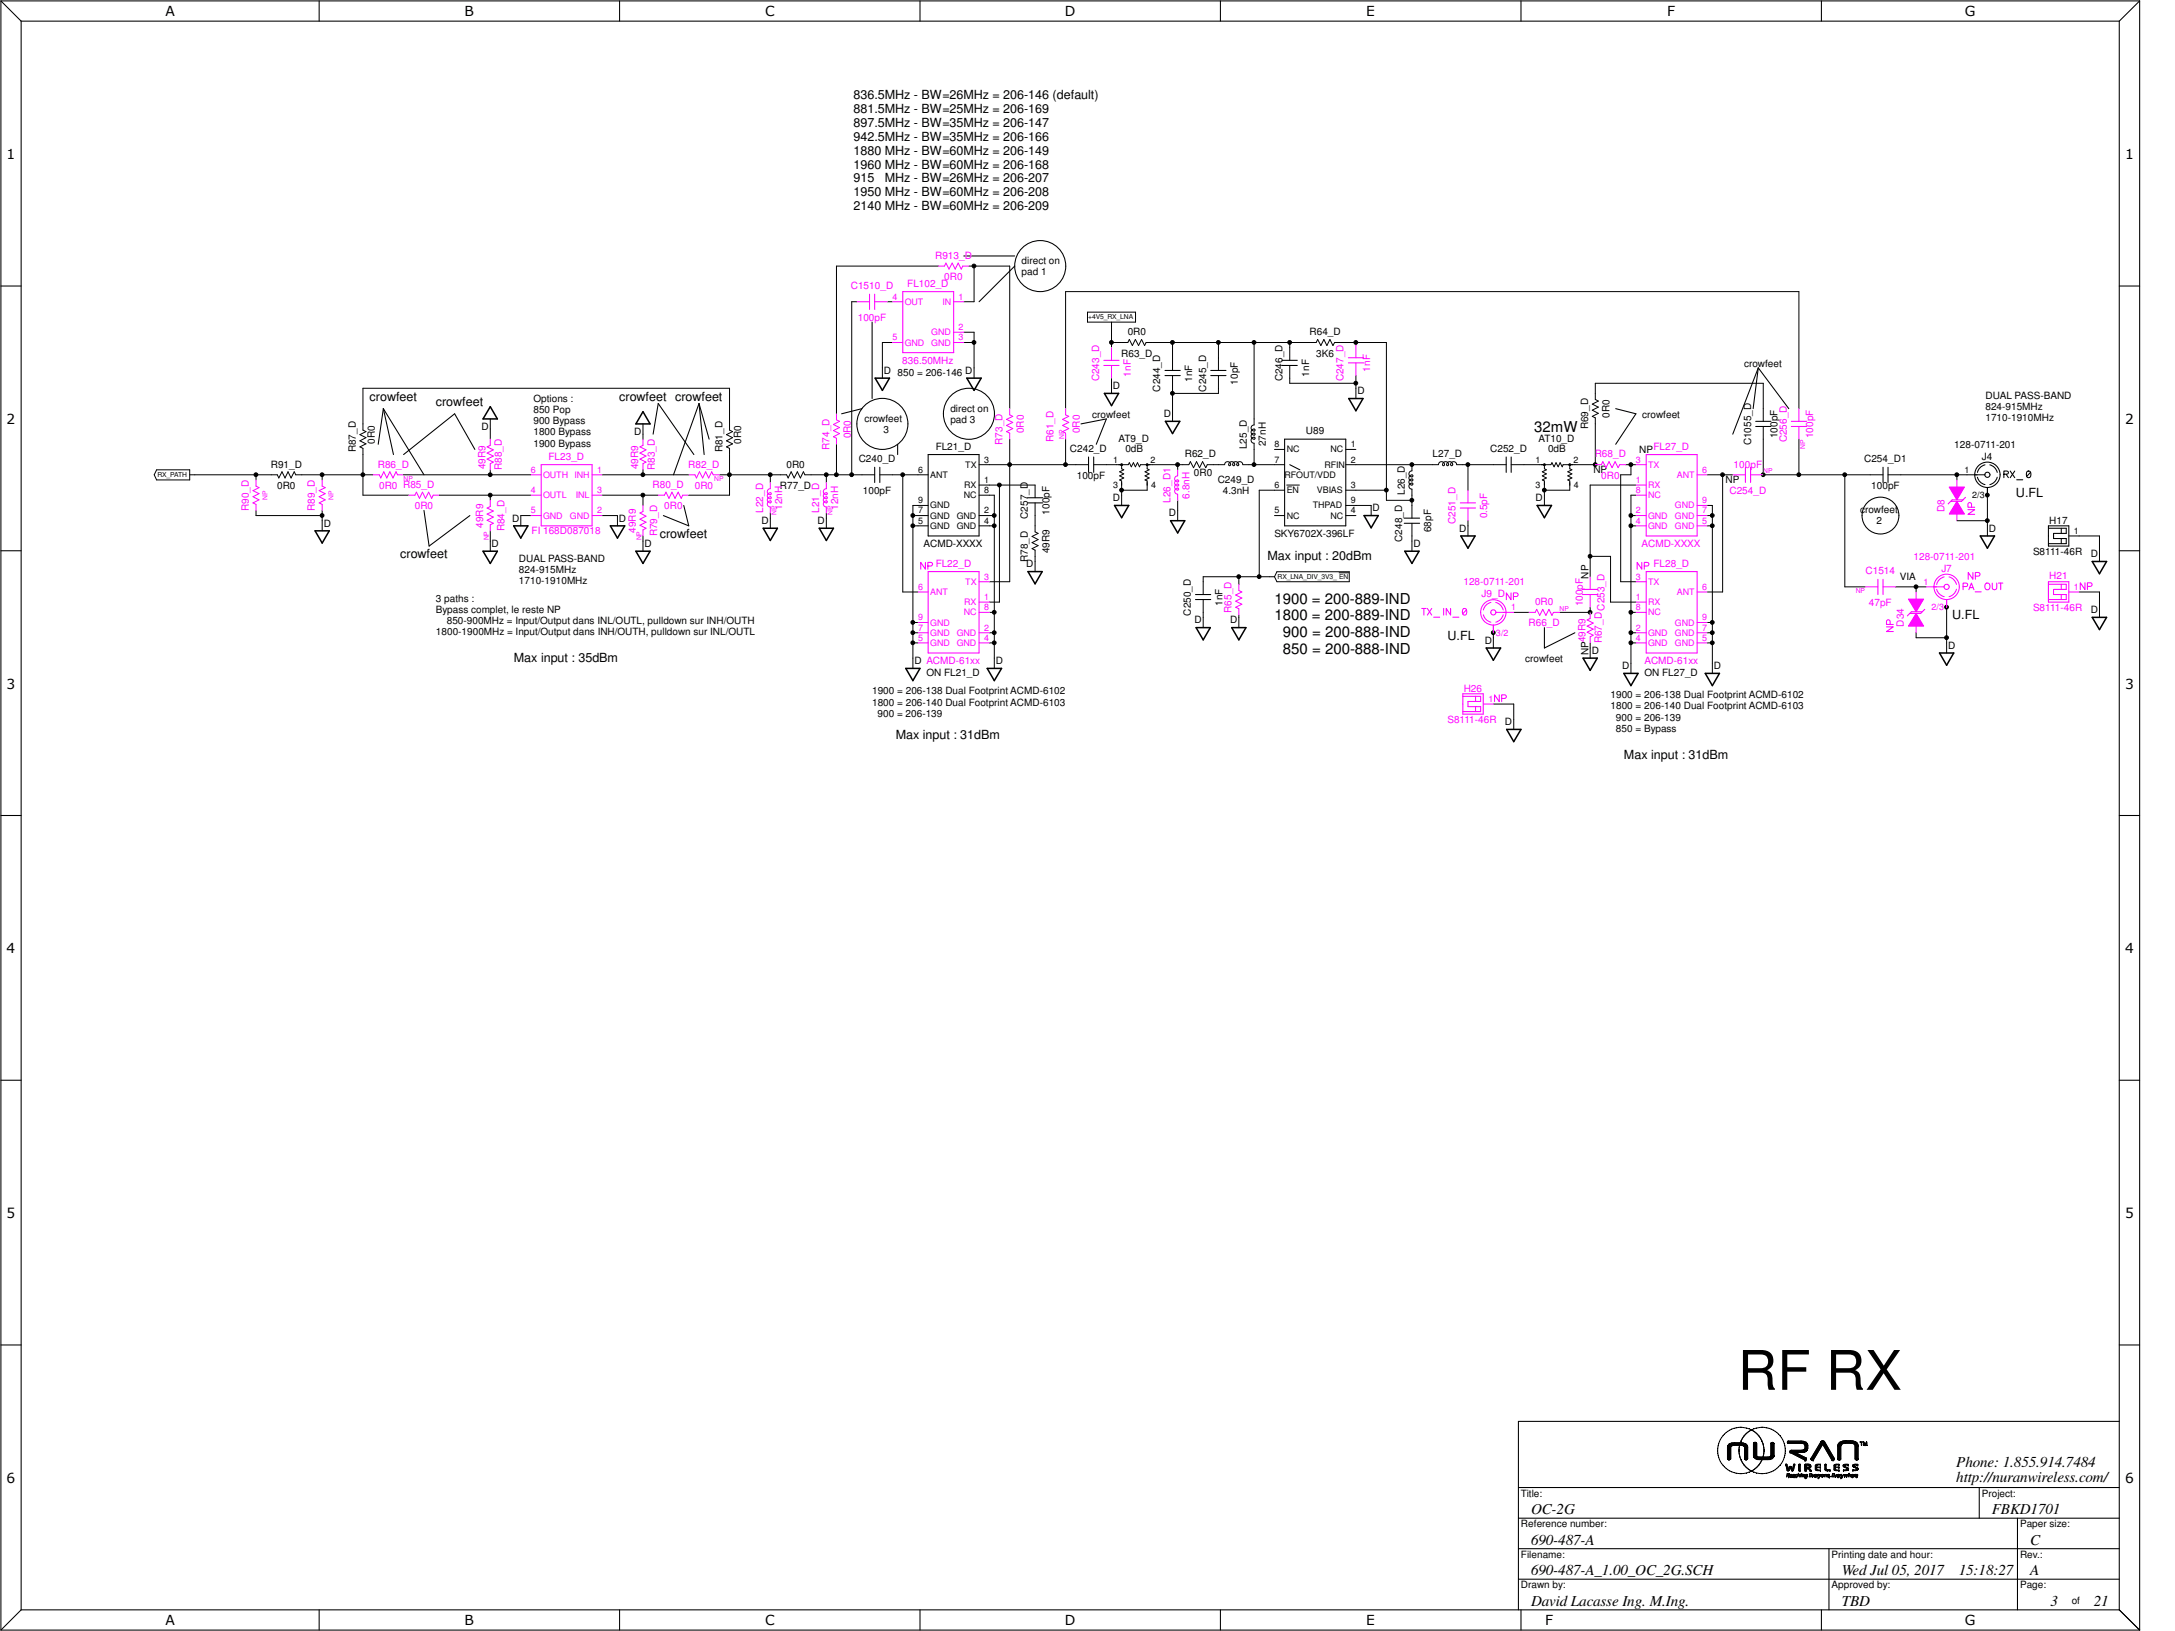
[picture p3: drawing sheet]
<svg xmlns="http://www.w3.org/2000/svg" width="610mm" height="457mm" viewBox="0 0 610 457" stroke-linecap="round" stroke-linejoin="round" font-family="sans-serif">
<defs><g id="words">
<text font-size="15.3" x="487.1" y="389.6">RF RX</text>
<g font-size="4.2">
<text x="430" y="121.2">32mW</text>
<text x="357.2" y="169.2">1900 = 200-889-IND</text>
<text x="357.2" y="173.9">1800 = 200-889-IND</text>
<text x="359.6" y="178.6">900 = 200-888-IND</text>
<text x="359.6" y="183.3">850 = 200-888-IND</text>
<text x="548.3" y="411.2">Phone: 1.855.914.7484</text>
<text x="548.3" y="415.5">http://nuranwireless.com/</text>
<text x="429.1" y="424.5">OC-2G</text>
<text x="558.3" y="424.5">FBKD1701</text>
<text x="429.1" y="433.1">690-487-A</text>
<text x="569" y="433.1">C</text>
<text x="429.1" y="441.6">690-487-A_1.00_OC_2G.SCH</text>
<text x="516.2" y="441.6">Wed Jul 05, 2017</text>
<text x="549" y="441.6">15:18:27</text>
<text x="569" y="441.6">A</text>
<text x="429.1" y="450.2">David Lacasse Ing. M.Ing.</text>
<text x="516.2" y="450.2">TBD</text>
<text x="574.7" y="450.2">3</text>
<text x="586.8" y="450.2">21</text>
</g>
<g font-size="3.9">
<text x="46.4" y="4.6">A</text>
<text x="130.2" y="4.6">B</text>
<text x="214.4" y="4.6">C</text>
<text x="298.4" y="4.6">D</text>
<text x="382.9" y="4.6">E</text>
<text x="467.3" y="4.6">F</text>
<text x="550.7" y="4.6">G</text>
<text x="1.9" y="44.6">1</text>
<text x="595.6" y="44.6">1</text>
<text x="1.9" y="118.8">2</text>
<text x="595.6" y="118.8">2</text>
<text x="1.9" y="193">3</text>
<text x="595.6" y="193">3</text>
<text x="1.9" y="267.3">4</text>
<text x="595.6" y="267.3">4</text>
<text x="1.9" y="341.5">5</text>
<text x="595.6" y="341.5">5</text>
<text x="1.9" y="415.7">6</text>
<text x="595.6" y="415.7">6</text>
<text x="46.4" y="455.6">A</text>
<text x="130.2" y="455.6">B</text>
<text x="214.4" y="455.6">C</text>
<text x="298.4" y="455.6">D</text>
<text x="382.9" y="455.6">E</text>
<text x="433" y="455.6">F</text>
<text x="550.7" y="455.6">G</text>
</g>
<g font-size="3.5">
<text x="239.2" y="27.8">836.5MHz - BW=26MHz = 206-146 (default)</text>
<text x="239.2" y="31.7">881.5MHz - BW=25MHz = 206-169</text>
<text x="239.2" y="35.6">897.5MHz - BW=35MHz = 206-147</text>
<text x="239.2" y="39.5">942.5MHz - BW=35MHz = 206-166</text>
<text x="239.2" y="43.3">1880 MHz - BW=60MHz = 206-149</text>
<text x="239.2" y="47.2">1960 MHz - BW=60MHz = 206-168</text>
<text x="239.2" y="51.1">915</text>
<text x="248" y="51.1">MHz - BW=26MHz = 206-207</text>
<text x="239.2" y="55">1950 MHz - BW=60MHz = 206-208</text>
<text x="239.2" y="58.9">2140 MHz - BW=60MHz = 206-209</text>
<text x="103.6" y="112.3">crowfeet</text>
<text x="122.1" y="113.7">crowfeet</text>
<text x="173.5" y="112.3">crowfeet crowfeet</text>
<text x="565" y="139.4">U.FL</text>
<text x="184.9" y="150.8">crowfeet</text>
<text x="112.1" y="156.5">crowfeet</text>
<text x="355.3" y="157.1">Max input : 20dBm</text>
<text x="547.2" y="173.7">U.FL</text>
<text x="405.7" y="179.4">U.FL</text>
<text x="144" y="185.6">Max input : 35dBm</text>
<text x="251" y="207.1">Max input : 31dBm</text>
<text x="455.2" y="212.8">Max input : 31dBm</text>
</g>
<g font-size="2.8" fill="#f0f">
<text x="262.1" y="72.5">R913_D</text>
<text x="238.5" y="81.1">C1510_D</text>
<text x="254.3" y="80.6">FL102_D</text>
<text x="264.7" y="78.6">0R0</text>
<text x="240.4" y="90">100pF</text>
<text x="252.9" y="101.9">836.50MHz</text>
<text x="308.1" y="106.9" transform="rotate(-90 308.1 106.9)">C243_D</text>
<text x="316.9" y="105.6" transform="rotate(-90 316.9 105.6)">1nF</text>
<text x="376.6" y="106.9" transform="rotate(-90 376.6 106.9)">C247_D</text>
<text x="384" y="104.2" transform="rotate(-90 384 104.2)">1nF</text>
<text x="238.5" y="122.9" transform="rotate(-90 238.5 122.9)">0R0</text>
<text x="281" y="124.7" transform="rotate(-90 281 124.7)">R73_D</text>
<text x="287" y="121.5" transform="rotate(-90 287 121.5)">0R0</text>
<text x="295.2" y="124" transform="rotate(-90 295.2 124)">R61_D</text>
<text x="302.7" y="121.5" transform="rotate(-90 302.7 121.5)">0R0</text>
<text x="500.8" y="124" transform="rotate(-90 500.8 124)">C256_D</text>
<text x="508.2" y="122.9" transform="rotate(-90 508.2 122.9)">100pF</text>
<text x="105.9" y="131.1">R86_D</text>
<text x="136.1" y="131.5" transform="rotate(-90 136.1 131.5)">49R9</text>
<text x="140.7" y="131.8" transform="rotate(-90 140.7 131.8)">R88_D</text>
<text x="153.8" y="129.1">FL23_D</text>
<text x="178.9" y="131.5" transform="rotate(-90 178.9 131.5)">49R9</text>
<text x="183.5" y="131.8" transform="rotate(-90 183.5 131.8)">R83_D</text>
<text x="192.9" y="131.1">R82_D</text>
<text x="232.5" y="126.1" transform="rotate(-90 232.5 126.1)">R74_D</text>
<text x="447" y="128.2">R68_D</text>
<text x="485.9" y="131.1">100pF</text>
<text x="106.3" y="137.1">0R0 R85_D</text>
<text x="182.9" y="136.8">R80_D</text>
<text x="194.7" y="137.1">0R0</text>
<text x="448.8" y="134.2">0R0</text>
<text x="69.7" y="143.3" transform="rotate(-90 69.7 143.3)">R90_D</text>
<text x="88.3" y="143.3" transform="rotate(-90 88.3 143.3)">R89_D</text>
<text x="116.2" y="142.8">0R0</text>
<text x="186.2" y="142.8">0R0</text>
<text x="213.9" y="143.7" transform="rotate(-90 213.9 143.7)">L22_D</text>
<text x="219.2" y="143" transform="rotate(-90 219.2 143)">12nH</text>
<text x="229.6" y="143.7" transform="rotate(-90 229.6 143.7)">L21_D</text>
<text x="234.9" y="143" transform="rotate(-90 234.9 143)">12nH</text>
<text x="328" y="140.9" transform="rotate(-90 328 140.9)">L26_D1</text>
<text x="333.4" y="139.7" transform="rotate(-90 333.4 139.7)">6.8nH</text>
<text x="484.7" y="138.5">C254_D</text>
<text x="545" y="143.5" transform="rotate(-90 545 143.5)">D8</text>
<text x="135.4" y="148" transform="rotate(-90 135.4 148)">49R9</text>
<text x="141.4" y="149" transform="rotate(-90 141.4 149)">R84_D</text>
<text x="149" y="149.8">FI 168D087018</text>
<text x="178.2" y="149.4" transform="rotate(-90 178.2 149.4)">49R9</text>
<text x="408" y="146.9" transform="rotate(-90 408 146.9)">C251_D</text>
<text x="416.9" y="145.3" transform="rotate(-90 416.9 145.3)">0.5pF</text>
<text x="184.2" y="150.4" transform="rotate(-90 184.2 150.4)">R79_D</text>
<text x="460.1" y="153.3">ACMD-XXXX</text>
<text x="262.3" y="159">FL22_D</text>
<text x="463.5" y="159">FL28_D</text>
<text x="522.9" y="161">C1514</text>
<text x="536.3" y="156.9">128-0711-201</text>
<text x="544.1" y="160.3">J7</text>
<text x="410.2" y="164">128-0711-201</text>
<text x="415.2" y="167.4">J9_D</text>
<text x="574.4" y="162.4">H21</text>
<text x="345.2" y="171.8" transform="rotate(-90 345.2 171.8)">R65_D</text>
<text x="430.2" y="169.6">0R0</text>
<text x="443.7" y="170" transform="rotate(-90 443.7 170)">100pF</text>
<text x="449.7" y="171.2" transform="rotate(-90 449.7 171.2)">C253_D</text>
<text x="523.8" y="169.9">47pF</text>
<text x="569.8" y="171.3">S8111-46R</text>
<text x="428.4" y="175.6">R66_D</text>
<text x="533.6" y="175.7" transform="rotate(-90 533.6 175.7)">D34</text>
<text x="444.4" y="180" transform="rotate(-90 444.4 180)">49R9</text>
<text x="449" y="180.3" transform="rotate(-90 449 180.3)">R67_D</text>
<text x="460.9" y="186.2">ACMD-61xx</text>
<text x="410.3" y="193.8">H26</text>
<text x="405.7" y="202.7">S8111-46R</text>
</g>
<g font-size="2.8">
<text x="286.3" y="74">direct on</text>
<text x="286.3" y="77.1">pad 1</text>
<text x="316.1" y="93.9">0R0</text>
<text x="367" y="93.9">R64_D</text>
<text x="314.2" y="100">R63_D</text>
<text x="368.9" y="100">3K6</text>
<text x="247.7" y="104.8">D 850 = 206-146 D</text>
<text x="334.1" y="107" transform="rotate(-90 334.1 107)">1nF</text>
<text x="346.9" y="107.8" transform="rotate(-90 346.9 107.8)">10pF</text>
<text x="359.5" y="106.9" transform="rotate(-90 359.5 106.9)">C246_D</text>
<text x="366.9" y="105.6" transform="rotate(-90 366.9 105.6)">1nF</text>
<text x="488.8" y="102.8">crowfeet</text>
<text x="149.5" y="112.6">Options :</text>
<text x="311.9" y="109.1">D</text>
<text x="325.2" y="109.8" transform="rotate(-90 325.2 109.8)">C244_D</text>
<text x="338" y="109.8" transform="rotate(-90 338 109.8)">C245_D</text>
<text x="380.4" y="110.5">D</text>
<text x="556.5" y="111.8">DUAL PASS-BAND</text>
<text x="149.5" y="115.8">850 Pop</text>
<text x="149.5" y="118.9">900 Bypass</text>
<text x="242.3" y="118.2">crowfeet</text>
<text x="266.4" y="115.4">direct on</text>
<text x="266.4" y="118.5">pad 3</text>
<text x="306.2" y="117.1">crowfeet</text>
<text x="326.2" y="116.9">D</text>
<text x="451.1" y="117.2" transform="rotate(-90 451.1 117.2)">0R0</text>
<text x="460.3" y="117.1">crowfeet</text>
<text x="556.5" y="115">824-915MHz</text>
<text x="556.5" y="118.1">1710-1910MHz</text>
<text x="105" y="124.3" transform="rotate(-90 105 124.3)">0R0</text>
<text x="135" y="120.5">D</text>
<text x="149.5" y="122">1800 Bypass</text>
<text x="149.5" y="125.2">1900 Bypass</text>
<text x="177.8" y="121.9">D</text>
<text x="207.8" y="124.3" transform="rotate(-90 207.8 124.3)">0R0</text>
<text x="247.6" y="121.3">3</text>
<text x="313.5" y="123.9">AT9_D</text>
<text x="349.5" y="125.9" transform="rotate(-90 349.5 125.9)">L25_D</text>
<text x="354.8" y="125.1" transform="rotate(-90 354.8 125.1)">27nH</text>
<text x="366" y="121.8">U89</text>
<text x="431.2" y="123.9">AT10_D</text>
<text x="445.1" y="120.4" transform="rotate(-90 445.1 120.4)">R69_D</text>
<text x="490.8" y="124.8" transform="rotate(-90 490.8 124.8)">C1055_D</text>
<text x="498.2" y="122.9" transform="rotate(-90 498.2 122.9)">100pF</text>
<text x="547.8" y="125.5">128-0711-201</text>
<text x="75.9" y="131.1">R91_D</text>
<text x="99.7" y="126.8" transform="rotate(-90 99.7 126.8)">R87_D</text>
<text x="202.5" y="126.8" transform="rotate(-90 202.5 126.8)">R81_D</text>
<text x="220.4" y="131.1">0R0</text>
<text x="240.7" y="129.6">C240_D</text>
<text x="262.3" y="126.2">FL21_D</text>
<text x="299.9" y="126.8">C242_D</text>
<text x="315.4" y="126.8">0dB</text>
<text x="332.1" y="128.2">R62_D</text>
<text x="401.5" y="128.2">L27_D</text>
<text x="417.7" y="126.8">C252_D</text>
<text x="433.9" y="126.8">0dB</text>
<text x="459.4" y="126.9">NPFL27_D</text>
<text x="522.5" y="129.6">C254_D1</text>
<text x="555.5" y="128.9">J4</text>
<text x="77.7" y="137.1">0R0</text>
<text x="218.6" y="137.1">R77_D</text>
<text x="301.8" y="134.2">100pF</text>
<text x="334.6" y="133.5">0R0</text>
<text x="341.3" y="135.3">C249_D</text>
<text x="446.6" y="132.6">NP</text>
<text x="483.7" y="135.5">NP</text>
<text x="524.5" y="137.1">100pF</text>
<text x="241.9" y="138.5">100pF</text>
<text x="311.9" y="140.5">D</text>
<text x="342.7" y="138.5">4.3nH</text>
<text x="384.7" y="143.3">D</text>
<text x="393.7" y="138.7" transform="rotate(-90 393.7 138.7)">L26_D</text>
<text x="430.4" y="140.5">D</text>
<text x="521.3" y="143.9">crowfeet</text>
<text x="90.7" y="147.6">D</text>
<text x="143.5" y="146.2">D</text>
<text x="173.5" y="146.2">D</text>
<text x="213.4" y="146.9">D</text>
<text x="229.2" y="146.9">D</text>
<text x="288.1" y="145.5" transform="rotate(-90 288.1 145.5)">C257_D</text>
<text x="294.1" y="144.3" transform="rotate(-90 294.1 144.3)">100pF</text>
<text x="327.6" y="144.8">D</text>
<text x="401.2" y="149.2" transform="rotate(-90 401.2 149.2)">68pF</text>
<text x="409" y="149.1">D</text>
<text x="525.9" y="147">2</text>
<text x="557.4" y="149.1">D</text>
<text x="574.4" y="146.8">H17</text>
<text x="137.8" y="153.3">D</text>
<text x="180.6" y="153.3">D</text>
<text x="258.8" y="153.3">ACMD-XXXX</text>
<text x="294.1" y="155.1" transform="rotate(-90 294.1 155.1)">49R9</text>
<text x="357.2" y="150.6">SKY6702X-396LF</text>
<text x="393" y="151.9" transform="rotate(-90 393 151.9)">C248_D</text>
<text x="396.2" y="153.3">D</text>
<text x="569.8" y="155.6">S8111-46R</text>
<text x="145.5" y="157.5">DUAL PASS-BAND</text>
<text x="145.5" y="160.7">824-915MHz</text>
<text x="287.7" y="159">D</text>
<text x="288.1" y="157.5" transform="rotate(-90 288.1 157.5)">R78_D</text>
<text x="586" y="156.2">D</text>
<text x="145.5" y="163.8">1710-1910MHz</text>
<text x="445.3" y="162.2" transform="rotate(-90 445.3 162.2)">NP</text>
<text x="532.5" y="162.6">VIA</text>
<text x="122.2" y="168.6">3 paths :</text>
<text x="122.2" y="171.7">Bypass complet, le reste NP</text>
<text x="333.8" y="172.6" transform="rotate(-90 333.8 172.6)">C250_D</text>
<text x="342.6" y="169.8" transform="rotate(-90 342.6 169.8)">1nF</text>
<text x="586" y="171.9">D</text>
<text x="122.2" y="178">1800-1900MHz = Input/Output dans INH/OUTH, pulldown sur INL/OUTL</text>
<text x="125.2" y="174.9">850-900MHz = Input/Output dans INL/OUTL, pulldown sur INH/OUTH</text>
<text x="334.8" y="174.8">D</text>
<text x="344.8" y="174.8">D</text>
<text x="416.1" y="180.5">D</text>
<text x="427.5" y="185.6">crowfeet</text>
<text x="445.3" y="183.6" transform="rotate(-90 445.3 183.6)">NP</text>
<text x="446.1" y="183.3">D</text>
<text x="546" y="181.9">D</text>
<text x="256.3" y="186.2">D ACMD-61xx</text>
<text x="259.7" y="189.6">ON FL21_D</text>
<text x="279.1" y="186.2">D</text>
<text x="454.7" y="187.6">D</text>
<text x="460.9" y="189.6">ON FL27_D</text>
<text x="480.4" y="187.6">D</text>
<text x="244.4" y="194.6">1900 = 206-138 Dual Footprint ACMD-6102</text>
<text x="244.4" y="197.8">1800 = 206-140 Dual Footprint ACMD-6103</text>
<text x="451.4" y="195.7">1900 = 206-138 Dual Footprint ACMD-6102</text>
<text x="246" y="200.9">900 = 206-139</text>
<text x="421.8" y="203.3">D</text>
<text x="451.4" y="198.9">1800 = 206-140 Dual Footprint ACMD-6103</text>
<text x="452.9" y="202">900 = 206-139</text>
<text x="452.9" y="205.1">850 = Bypass</text>
<text x="426.3" y="419.5">Title:</text>
<text x="555.5" y="419.5">Project:</text>
<text x="426.3" y="428.1">Reference number:</text>
<text x="566.2" y="428.1">Paper size:</text>
<text x="426.3" y="436.7">Filename:</text>
<text x="513.3" y="436.7">Printing date and hour:</text>
<text x="566.2" y="436.7">Rev.:</text>
<text x="426.3" y="445.2">Drawn by:</text>
<text x="513.3" y="445.2">Approved by:</text>
<text x="566.2" y="445.2">Page:</text>
<text x="580.6" y="449.5">of</text>
</g>
<g font-size="2.5" fill="#f0f">
<text x="250.1" y="84">4</text>
<text x="268.7" y="84">1</text>
<text x="253.6" y="85.4">OUT</text>
<text x="264.2" y="85.4">IN</text>
<text x="250.1" y="95.4">5</text>
<text x="261" y="94">GND</text>
<text x="268.7" y="92.5">2</text>
<text x="268.7" y="95.4">3</text>
<text x="253.6" y="96.9">GND</text>
<text x="261" y="96.9">GND</text>
<text x="458.5" y="129.7">3</text>
<text x="461.9" y="131.1">TX</text>
<text x="148.8" y="132.5">6</text>
<text x="152.2" y="133.9">OUTH</text>
<text x="161" y="133.9">INH</text>
<text x="167.4" y="132.5">1</text>
<text x="458.5" y="135.4">1</text>
<text x="461.9" y="136.8">RX</text>
<text x="470" y="133.9">ANT</text>
<text x="477.1" y="132.5">6</text>
<text x="148.8" y="138.2">4</text>
<text x="148.8" y="143.9">5</text>
<text x="152.2" y="139.7">OUTL</text>
<text x="161.4" y="139.7">INL</text>
<text x="167.4" y="138.2">3</text>
<text x="167.4" y="143.9">2</text>
<text x="458.5" y="138.2">8</text>
<text x="458.5" y="143.9">2</text>
<text x="461.9" y="139.7">NC</text>
<text x="469.4" y="142.5">GND</text>
<text x="477.1" y="141.1">9</text>
<text x="477.1" y="143.9">7</text>
<text x="152.2" y="145.4">GND</text>
<text x="159.7" y="145.4">GND</text>
<text x="458.5" y="146.8">4</text>
<text x="461.9" y="148.2">GND</text>
<text x="461.9" y="145.4">GND</text>
<text x="469.4" y="148.2">GND</text>
<text x="469.4" y="145.4">GND</text>
<text x="477.1" y="146.8">5</text>
<text x="257.3" y="165.4">6</text>
<text x="260.7" y="166.8">ANT</text>
<text x="270.6" y="163.9">TX</text>
<text x="275.8" y="162.5">3</text>
<text x="458.5" y="162.5">3</text>
<text x="461.9" y="163.9">TX</text>
<text x="470" y="166.8">ANT</text>
<text x="477.1" y="165.4">6</text>
<text x="539.2" y="163.9">1</text>
<text x="581.3" y="165.4">1</text>
<text x="257.3" y="173.9">9</text>
<text x="270.1" y="172.5">NC</text>
<text x="270.3" y="169.6">RX</text>
<text x="275.8" y="171.1">8</text>
<text x="275.8" y="168.2">1</text>
<text x="423.5" y="171.1">1</text>
<text x="458.5" y="171.1">8</text>
<text x="458.5" y="168.2">1</text>
<text x="461.9" y="172.5">NC</text>
<text x="461.9" y="169.6">RX</text>
<text x="477.1" y="173.9">9</text>
<text x="541.3" y="171.1">2/3</text>
<text x="257.3" y="179.6">5</text>
<text x="257.3" y="176.8">7</text>
<text x="260.7" y="175.3">GND</text>
<text x="260.7" y="178.2">GND</text>
<text x="268.2" y="178.2">GND</text>
<text x="275.8" y="179.6">4</text>
<text x="275.8" y="176.8">2</text>
<text x="419.3" y="178.2">3/2</text>
<text x="458.5" y="179.6">4</text>
<text x="458.5" y="176.8">2</text>
<text x="461.9" y="178.2">GND</text>
<text x="469.4" y="175.3">GND</text>
<text x="469.4" y="178.2">GND</text>
<text x="477.1" y="179.6">5</text>
<text x="477.1" y="176.8">7</text>
<text x="260.7" y="181.1">GND</text>
<text x="268.2" y="181.1">GND</text>
<text x="461.9" y="181.1">GND</text>
<text x="469.4" y="181.1">GND</text>
<text x="417.2" y="196.8">1</text>
</g>
<g font-size="2.5">
<text x="357.2" y="125.4">8</text>
<text x="378.6" y="125.4">1</text>
<text x="270.6" y="131.1">TX</text>
<text x="275.8" y="129.7">3</text>
<text x="312" y="129.7">1</text>
<text x="322.5" y="129.7">2</text>
<text x="357.2" y="129.7">7</text>
<text x="360.6" y="126.8">NC</text>
<text x="371.2" y="131.1">RFIN</text>
<text x="372.9" y="126.8">NC</text>
<text x="378.6" y="129.7">2</text>
<text x="430.4" y="129.7">1</text>
<text x="441" y="129.7">2</text>
<text x="257.3" y="132.5">6</text>
<text x="260.7" y="133.9">ANT</text>
<text x="270.3" y="136.8">RX</text>
<text x="275.8" y="135.4">1</text>
<text x="312" y="136.8">3</text>
<text x="322.7" y="136.8">4</text>
<text x="357.2" y="136.8">6</text>
<text x="360" y="133.9">RFOUT/VDD</text>
<text x="378.6" y="136.8">3</text>
<text x="430.4" y="136.8">3</text>
<text x="441.1" y="136.8">4</text>
<text x="550.6" y="132.5">1</text>
<text x="257.3" y="141.1">9</text>
<text x="257.3" y="143.9">7</text>
<text x="260.7" y="142.5">GND</text>
<text x="270.1" y="139.7">NC</text>
<text x="275.8" y="138.2">8</text>
<text x="275.8" y="143.9">2</text>
<text x="357.2" y="143.9">5</text>
<text x="360.6" y="138.2">EN</text>
<text x="368" y="142.5">THPAD</text>
<text x="369.1" y="138.2">VBIAS</text>
<text x="378.6" y="143.9">4</text>
<text x="378.6" y="141.1">9</text>
<text x="552.7" y="139.7">2/3</text>
<text x="257.3" y="146.8">5</text>
<text x="260.7" y="148.2">GND</text>
<text x="260.7" y="145.4">GND</text>
<text x="268.2" y="148.2">GND</text>
<text x="268.2" y="145.4">GND</text>
<text x="275.8" y="146.8">4</text>
<text x="360.6" y="145.4">NC</text>
<text x="372.9" y="145.4">NC</text>
<text x="581.3" y="149.6">1</text>
</g>
<g font-size="1.9">
<text x="305" y="89.5">+4V5_RX_LNA</text>
<text x="44.1" y="133.7">RX_PATH</text>
<text x="358.1" y="162.3">RX_LNA_DIV_3V3_ EN</text>
</g>
<g font-size="1.9" fill="#f0f">
<text x="298.3" y="122.9" transform="rotate(-90 298.3 122.9)">NP</text>
<text x="506" y="125.8" transform="rotate(-90 506 125.8)">NP</text>
<text x="113.1" y="134.8">NP</text>
<text x="200.2" y="134.8">NP</text>
<text x="494.2" y="132.6">NP</text>
<text x="74.9" y="140.1" transform="rotate(-90 74.9 140.1)">NP</text>
<text x="93.5" y="140.1" transform="rotate(-90 93.5 140.1)">NP</text>
<text x="217.7" y="144.4" transform="rotate(-90 217.7 144.4)">NP</text>
<text x="233.3" y="144.4" transform="rotate(-90 233.3 144.4)">NP</text>
<text x="137" y="151.5" transform="rotate(-90 137 151.5)">NP</text>
<text x="179.8" y="151.5" transform="rotate(-90 179.8 151.5)">NP</text>
<text x="520.1" y="166.2">NP</text>
<text x="437.1" y="171.2">NP</text>
</g>
</g></defs>
<g fill="none" stroke="#000" stroke-width=".28">
<path d="M234.4 74.6h28.6M271.6 74.6h11.4v40M273 74.6v10h-2.9M240.2 84.6h-1.5v48.5M248.7 84.6h1.4M250.1 96h-2.8v10M270.1 96h2.9M270.1 93.1h2.9v12.9M298.7 81.7v32.9M304.8 87.5h13.5v2.8h-13.5zM311.5 96h4.6l.4-.8 .9 1.7 .8-1.7 .9 1.7 .9-1.7 .8 1.7 .4-.9h7.4v4.3M311.5 90.3v7.2"/>
<path d="M351.5 96v21.4M361.5 97.5v-1.5h-20v7.8M375.8 96h12.8M380 96v.7M504.2 81.7v32.9M101.7 108.8v10M137.4 117.4v5.7M180.2 118.8v4.3M204.5 108.8v10M311.5 106v4.3M328.6 108.8v9.3M341.5 105.3v5"/>
<path d="M361.5 106v1.4M380 105.3v6.4M447.1 107.4v4.6l.9 .4-1.7 .9 1.7 .8-1.7 .9 1.7 .9-1.7 .8 .8 .4v13.2h-5.7M494.2 107.4v7.2M43.9 131.7h9.3v2.8h-9.3l-.7-1.4zM53.2 133.1h1.4M71.8 134.5v-1.4h5.9l.4 .9 .9-1.8 .9 1.8 .8-1.8 .9 1.8 .9-1.8 .4 .9h7.4v1.4M101.7 133.1h2.9M101.7 127.4v11.4h12.9M137.4 131.7v1.4h11.4M148.8 138.8h-11.4v1.5M168.8 133.1h24.2"/>
<path d="M168.8 138.8h15.7M180.2 131.7v1.4M180.2 138.8v2.9M201.6 133.1h18.9l.4 .9 .8-1.8 .9 1.8 .9-1.8 .8 1.8 .9-1.8 .4 .9h19.6M204.5 127.4v11.4M215.9 133.1v2.2M231.6 133.1v2.2M246.6 133.1h10.7M253 133.1v32.8h4.3M277.3 138.8h1.4v48.6M277.3 136h12.8v3.5M277.3 130.3h5.7"/>
<path d="M280.1 136v32.8h-2.8M283 123.1v40h-5.7M298.7 123.1v7.2h2.8M310.1 130.3h2.9M314.4 136v5.7M321.5 136v1.4h-7.1M323 130.3h8.5M330.1 130.3v1.4M340.1 130.3h3.1M343.2 130.3a.8 .8 0 0 1 1-.9 .8 .8 0 0 1 .6 1.1h-.3l-.2-.2M344.4 130.3a.8 .8 0 0 1 .9-.9 .8 .8 0 0 1 .6 1.1l-.1 .1a.76 .76 0 0 1 .2-1.2 .76 .76 0 0 1 1.1 .5l.1 .4-.3 .3a.76 .76 0 0 1 .3-1.2 .76 .76 0 0 1 1.1 .5v.4M348.4 130.3h8.8"/>
<path d="M351.5 126v4.3M357.2 137.4h-4.3v24.3M380 130.3h15.7v1.7a.8 .8 0 0 0-.8 .9 .8 .8 0 0 0 1.1 .6v-.3l-.3-.1M380 137.4h8.6v2.9h7.1M395.7 133.1a.8 .8 0 0 0-.8 1 .8 .8 0 0 0 1.1 .6l-.1-.4a.85 .85 0 0 0-1 .8 .85 .85 0 0 0 .8 .9l.3-.3-.3-.3M395.7 135.4a.85 .85 0 0 0-.8 .9 .85 .85 0 0 0 .8 .8v4.6M410 130.3h8.5M411.4 130.3v7.1M427.1 130.3h4.3M432.9 136v5.7M440 136v1.4M455.7 130.3h2.8"/>
<path d="M457.1 130.3v2.8h-2.9v30h4.3M458.5 138.8h-1.4v8.6h1.4M458.5 136h-12.8v25.7M478.5 133.1h7.1M494.2 123.1v10M504.2 123.1v10M517.1 133.1h10.7M529.2 133.1h3.6M551.3 133.1h-2.8v1.4M557 138.8v11.4M71.8 143.1v1.4h18.5M90.3 143.1v5.7"/>
<path d="M137.4 148.8v5.7M148.8 144.5h-2.8v2.9M168.8 144.5h4.3v2.9M180.2 150.2v4.3M215.9 143.8v4.3M231.6 143.8v4.3M255.9 144.5h1.4M255.9 147.4h1.4M257.3 141.7h-1.4v45.7M277.3 144.5h1.4M277.3 147.4h1.4M290.1 141v8.1l.9 .4-1.7 .9 1.7 .9-1.7 .8 1.7 .9-1.7 .8 .8 .4v6"/>
<path d="M330.1 140.3v5.7M380 141.7h4.3v2.8M395.7 150.2v4.3M411.4 146v4.2M445.7 156h5.7v12.8h7.1M457.1 144.5h1.4M478.5 144.5h1.4M478.5 147.4h1.4M478.5 141.7h1.4v47.1M582.7 150.2h5.7v7.2M255.9 177.4h1.4M255.9 174.5h1.4"/>
<path d="M277.3 177.4h1.4M277.3 171.7h1.4M337.2 171.7v4.2M347.2 161.7v2.1M347.2 172.4v3.5M355.8 161.7h-18.6v1.4M418.5 177.4v4.3M424.3 171.7h4.2M445.7 170.2v1.5h-8.6M457.1 177.4h1.4M458.5 171.7h-1.4v17.1M478.5 177.4h1.4"/>
<path d="M478.5 174.5h1.4M478.5 165.9h4.3M517.1 164.5h5.7M531.3 164.5h8.6M537 164.5v1.4M537 177.4v1.4M545.6 170.2v12.8M582.7 165.9h5.7v7.2M255.9 180.2h1.4M277.3 180.2h1.4M418.5 197.4h5.8v7.1M445.7 180.2v4.3"/>
<path d="M457.1 180.2h1.4M478.5 180.2h1.4M484.5 404.9l.9-.4h3.1l1 .4 .3 .5v3.6l-.4 .3-.5-.3v-3.4l-.5-.4h-2.8l-.5 .4v3.4l-.6 .3-.3-.3v-3.4zM484.7 404.7a7.7 7.7 0 0 1 4.6 0l.5 .9v3.3a.47 .47 0 0 1-.4 .3 .47 .47 0 0 1-.5-.2v-3.4l-.2-.3-.6-.2h-2.2l-.8 .4v3.4a.45 .45 0 0 1-.5 .3 .45 .45 0 0 1-.4-.3v-3.3zM490.9 400.9a6.5 6.5 0 0 0-9.5 5.7 6.5 6.5 0 0 0 9.5 5.8M490.9 400.9a6.5 6.5 0 0 1 0 11.5M490.9 400.9a6.5 6.5 0 0 1 9.5 5.7 6.5 6.5 0 0 1-9.5 5.8M490.9 400.9a6.5 6.5 0 0 0 0 11.5M491.5 404.5l.6-.2 .3 .3v3.5l.2 .3h3.2l.6-.3v-3.5l.4-.3 .4 .3v3.7l-1.1 .9h-3.6l-.7-.5-.3-.6zM491.6 404.5l.5-.1 .2 .3 .1 3.5 .7 .3h2.4l.8-.3v-3.6l.7-.2 .2 .3v3.4a1.35 1.35 0 0 1-1.7 1.1h-2.3a1.43 1.43 0 0 1-1.8-1.1zM500.5 410.4h.3l.4 1.6 .3-.9h.4l.5 .8 .4-1.5h.2l-.4 1.9h-.4l-.4-.9-.4 .9h-.5zM500.5 410.5h.1"/>
<path d="M500.5 410.5l.4 1.6M500.5 410.5h.3M500.8 410.5h.1M500.8 410.5l.3 1.5M500.9 412.2h.5M500.9 412.1v.1M500.9 413h.1M500.9 413l.5 .1M500.9 413l-.2 1 .2-.4h.3l.1 .4M501 413.1h.1M501 413.1l-.1 .4 .5-.2M501.1 404h4.2l.9 .3a1.92 1.92 0 0 1-.1 2.7l-2.9 .2 3 1.5v.5l-.3 .1-4.1-2.1-.2-.3 .3-.3h3.2l.8-.5v-.8l-.3-.6-.8-.1h-3.7z"/>
<path d="M501.1 413.1h-.1M501.1 412h.1M501.1 412.1h.1M501.1 413.1h.1M501.1 413.1l.3 .2M501.1 412v.1M501.2 413.6h.1M501.2 412h.1M501.2 413.6l.1 .1M501.2 412l-.1 .1M501.2 413.8h.1M501.3 414h.1"/>
<path d="M501.3 413.7h.1M501.3 413.7l.1 .3M501.4 414h.1M501.4 413.3h.1M501.4 413.1h.1M501.4 413.1l-.2 .5M501.4 412.1v.1M501.6 413.7h.1M501.6 413.7v.2M501.6 413.8h.1M501.6 413.6h.1M501.6 413.9h.1"/>
<path d="M501.6 411.1h.1M501.6 413.9h.3M501.6 413.6h.3M501.6 411.1h.4M501.6 411.1l-.4 .9M501.7 406.9h.1M501.7 407.1h.1M501.7 407.1l4.1 2.2M501.7 411.3l-.3 .8M501.8 406.7h.1M501.8 411.2h.1M501.8 406.7l3.2-.2a.72 .72 0 0 0 .9-.5v-.8a.78 .78 0 0 0-1-.6h-3.7l-.2-.2 .2-.5h3.7a1.62 1.62 0 0 1 1.8 1.6 1.62 1.62 0 0 1-1.7 1.7h-2l3.1 1.4"/>
<path d="M501.8 406.7l-.1 .4M501.8 411.3l.3 .8M501.8 413.9h.1M502 413.6l-.4 .1M502 413.9h.1M502 411.1h.1M502 413.9h-.1M502 411.1l.4 .9M502.1 413.9h.1M502.1 413.9l-.1 .1M502.1 413.5h.1M502.1 413.5l-.2-.2-.3 .3"/>
<path d="M502.1 412.1v.1M502.1 413.6h-.1M502.1 412.2h.2M502.2 413.5h.1M502.2 413.5a.33 .33 0 0 0-.6 .1 .33 .33 0 0 0 .4 .4M502.2 413.5l-.3 .1M502.2 413.8h.1M502.2 413.8a.55 .55 0 0 1 .8-.5l-.1 .7M502.2 413.8l.2 .1M502.3 412.2h.1M502.3 413.9l.1 .1M502.4 412h.1"/>
<path d="M502.4 412.1h.1M502.4 412v.1M502.7 412.2h-.4M502.7 413.9l-.3 .1M502.7 412.1v.1M502.7 410.5h.1M502.7 410.5l-.3 1.5M502.8 413.3h.1M502.8 414h.1M502.8 413.8l-.4 .1M502.8 413.3l-.3 .2-.2 .4M502.8 413.3l.1 .1"/>
<path d="M502.8 413.8h.1M502.8 413.6l-.1 .3M502.8 413.6h.1M502.8 413.8v.2M502.9 414h.1M502.9 413.4h.1M502.9 413.4l-.1 .2M503 410.5h.1M503 410.5h-.3M503 410.5l-.3 1.6M503.1 413.8h.1M503.1 413.8l.3 .2"/>
<path d="M503.2 413.7h.1M503.2 413.8l.4 .1-.2 .1M503.4 414h.1M503.4 413.9h.1M503.6 413.3h.2M503.6 413.3l-.5 .4M503.6 413.3h.1M503.7 413.4h.1M503.7 413.4h-.3l-.2 .3M503.8 413.3h.1M503.8 413.3l-.1 .1M504 413.6h.1"/>
<path d="M504 413.5h.1M504 413.5l.1-.5-.3 1 .2-.4M504 413.5v.1M504.2 410.4h.3v1.9h-.3zM504.3 413.3h.1M504.3 410.5h.1M504.3 413.3l.2 .2M504.3 412.2h.2M504.3 413.3l-.3 .2M504.3 410.5v1.7M504.3 412.2h.1M504.3 410.5h.3"/>
<path d="M504.3 413.3l.1 .2M504.4 413.6h.1M504.4 413.5h.1M504.4 413.6v.4l.1-.4M504.4 413.5v.1M504.5 413.5h.1M504.5 413.6h.1M504.5 412.2h.1M504.5 413.5v.1M504.6 412.2h.1M504.6 410.5h.1M504.6 412.2h-.1"/>
<path d="M504.6 410.5v1.7M504.7 414h.1M504.8 413.3l-.1 .7zM504.9 413.1h.1M504.9 413.2h.1M505 413.1v.1M505 413.1h.1M505.2 413.3h.1M505.2 413.3v.2M505.2 413.5h.1M505.2 413.6h.1M505.5 413.3h.1"/>
<path d="M505.5 413.3l.3 .2M505.5 413.3l-.3 .3M505.6 413.3l-.5 .2-.1 .5 .2-.4M505.6 413.4l.1 .1M505.7 413.5h.1M505.7 413.6l-.2 .4zM505.7 413.5v.1M505.7 413.6h.1M505.8 413.5h.1M505.8 413.5l-.1 .1M505.8 409.3h.1M505.8 410.5l.1 1.7z"/>
<path d="M505.9 413.8h.1M505.9 414.2h.1M505.9 413.7l.3-.4h.4l-.1 .6M505.9 413.8l.1 .2M505.9 414.2h.2M505.9 410.4h1.2l.4 .3v.6l-.4 .3 .5 .6-.2 .1-.8-.7h-.4v-.3h.7l.3-.3-.1-.3h-1.2zM505.9 410.6h.3v1.6h-.3zM505.9 412.2h.1M505.9 409.3h.1M506 413.8h.1M506 412.2h.1M506 412.2h.2"/>
<path d="M506 413.7l.1 .2M506 410.5h.1M506 410.5l-.1 1.7M506 410.5h1l.5 .4M506.1 414.3h.1M506.1 409.3h.1M506.1 409.3h-.2M506.1 408.6h.1M506.1 408.6l.2 .2M506.2 413.9h.1M506.2 412.2h.1M506.2 413.9l-.2 .1"/>
<path d="M506.2 410.7v.6h.7l.3-.4M506.2 410.7h.1M506.3 408.8h.1M506.3 409.1h.1M506.3 409v.1M506.3 408.8v.1M506.3 410.7h.8l.1 .2M506.3 408.9h.1M506.3 408.9l-.2 .4M506.3 414.1l-.2 .1M506.3 414.2h.1M506.4 413.3h.1"/>
<path d="M506.4 413.3l-.4 .4M506.4 413.3l.2 .1-.1 .3-.3 .2M506.4 413.8h.1M506.4 413.9l-.1 .2M506.4 413.9l-.2 .1M506.5 413.9l-.3 .4-.3-.1M506.5 413.8l-.1 .1M506.6 411.5h.1M506.7 411.5h.1M506.7 411.5h-.5v.7M506.7 411.5l.6 .7M507.2 411h.1"/>
<path d="M507.2 413.5h.5M507.2 413.5v.4M507.3 412.2h.1M507.3 413h.5M507.3 413l-.2 1h.5M507.3 412.2h.3M507.3 413.1l-.1 .4M507.4 412.2h.1M507.5 411h.1M507.5 410.9v.3l-.5 .3 .6 .7M507.6 412.2h.1M507.6 408.9h.1"/>
<path d="M507.6 408.9l.1 .3M507.6 408.8h.1M507.6 408.8v.1M507.6 413.9v.1M507.7 413.5h.1M507.7 409.2l.5 .1M507.7 409.2h.1M507.8 413v.1M508 413.8h.1M508 413.9h.1M508 413.8l-.2-.5 .2 .7 .5-.7-.5 .6M508 413.8v.1"/>
<path d="M508.2 409.3h.1M508.3 409.2h.1M508.3 409.2l-.1 .1M508.3 409.2l2.5-4.4 2.6 4.4M508.6 413.6h.1M508.6 413.7h.1M508.6 413.9h.1M508.6 413.9h.3M508.6 413.7v.1M508.8 410.7l.4-.1v1.6l-.4-.2zM508.8 413.9h.1M508.9 413.3h.1"/>
<path d="M508.9 413.3l-.3 .2-.1 .4 .4 .1M508.9 413.3l.2 .2M508.9 413.3l-.3 .3M509 413.9h.1M509 413.9h-.1M509 413.9l-.1 .1M509.1 412.2l.4-.1v.1zM509.1 413.5h.1M509.1 413.5l-.5 .1M509.1 411.9l.4 .2-.4 .1zM509.1 410.9h.1M509.1 413.5l-.5 .2"/>
<path d="M509.2 414h.1M509.4 413.3h.1M509.4 413.3l-.2 .7M509.4 413.5h.1M509.4 413.3v.2M509.5 413.3l-.1 .2M509.6 414.2h.1M509.6 414.2v.1M509.6 414.3h.1M509.6 413.4h.1M509.7 413.3h.1M509.7 413.4h.1"/>
<path d="M509.7 413.4l-.4 .6M509.7 413.3h-.2M509.7 413.3v.1M509.7 414.1h.1M509.8 414.2l-.2 .1M509.9 414h.1M509.9 413.9h.1M509.9 413.9l-.2-.6 .2 .7M509.9 414l-.3 .2M510.1 413.7l.3-.4-.3 .6M510.1 413.8l-.4 .3M510.1 413.7v.1"/>
<path d="M510.2 411.4h.1M510.2 411.2h.1M510.2 412.1h.1M510.2 412.2h.1M510.2 410.5h.1M510.2 410.6h.1M510.2 410.5h-1l-.4 .3 .1 1.2 .3 .2h1M510.2 411.2v.1M510.2 411.3h.1M510.2 410.6l-1.1 .2v.4h1.1M510.2 411.3l-1.1 .1v.5l1.1 .2M510.2 410.5v.1"/>
<path d="M510.2 412.1v.1M510.5 404l.4-.1 .4 .1 2.9 5-.5 .3-.3-.1-2.5-4.4-2.7 4.5h-.4l-.3-.3zM510.6 403.9h.1M510.6 403.9l.7 .2 2.8 4.8M510.6 403.9l-3 4.9M510.8 413.3l-.3 .5a.35 .35 0 0 0 .5 .1 .35 .35 0 0 0 0-.5M510.8 413.3h.1M510.8 413.3l.2 .1M511 413.4v.2M511 413.6h.1M511 413.4h-.5l-.1 .5h.6v-.3M511.3 414h.1"/>
<path d="M511.3 413.5v.5M511.3 413.5h.1M511.4 413.3h.1M511.4 413.3v.2M511.4 413.6h.1M511.4 413.3l-.1 .2M511.4 413.6l-.1 .4M511.4 413.5h.1M511.4 413.5v.1M511.5 410.5h.1M511.5 413.4l.4 .1M511.5 410.5l.1 1.5 .3 .2h1"/>
<path d="M511.6 410.5h.1M511.6 410.5h.2v1.4l1.1 .2M511.6 410.5h-.1M511.6 410.4l.2 1.6h1.1v.3l-1.2-.1-.2-.2v-1.4zM511.7 412.2l.6-.1v.1zM511.8 413.3h.1M511.8 411.7l-.1 .5zM511.8 410.5h.1M511.8 413.3l-.4 .2M511.8 413.3l.1 .3M511.9 413.6h.1M511.9 413.6l-.1 .4 .1-.4"/>
<path d="M511.9 412l.4 .1-.6 .1zM511.9 413.5v.1M511.9 413.5h.1M512.2 413.7h.1M512.2 412.2h.1M512.2 413.9h.1M512.2 413.7v.2M512.2 413.9h.3M512.6 413.6l-.4 .1M512.6 413.9h.1M512.7 413.5h.1M512.7 413.5l-.2-.2-.3 .3h.3"/>
<path d="M512.7 413.5l-.2 .1M512.7 414.1h.1M512.7 413.5v-.1a.36 .36 0 0 0-.5 .1 .36 .36 0 0 0 .2 .5l.2-.1M512.7 413.5l-.1 .1M512.8 413.9l-.1 .2zM512.9 412.1h.1M512.9 412.2h.1M512.9 412.1v.1M513.4 409.2h.1M513.4 409.2l.4 .1M513.6 413.5l-.1 .4M513.7 413.1l-.1 .4"/>
<path d="M513.8 409.3h.1M514 413.9v.1M514 409.2h.1M514 409.2l-.2 .1M514.1 410.6h.2v1.6h-.2zM514.1 413.5h-.5M514.1 413.5h-.1M514.1 408.9h.1M514.1 408.9v.3M514.2 412.2l.4-.1-.1 .1zM514.2 413h-.6l-.2 1h.6M514.2 413l-.1 .1"/>
<path d="M514.3 413.8h.1M514.3 410.9h.1M514.3 414h.1M514.3 413.8l-.1-.5 .1 .7M514.3 413.8l.1 .1M514.4 413.9h.1M514.5 413.8h.1M514.5 413.8l.4-.5-.5 .7M514.5 413.8l-.1 .1M514.9 413.6h.1M514.9 413.7h.1M514.9 413.9h.1"/>
<path d="M514.9 413.7v.2M515 414h.2M515 413.5v.5M515 413.5l-.1 .1M515 413.9h.3M515.2 414h.1M515.3 413.3h.1M515.3 413.3l-.2 .1M515.3 413.3l.1 .2M515.3 414h-.1M515.4 413.9h.1M515.4 411.4h.1"/>
<path d="M515.4 411.2h.1M515.4 413.9l-.1 .1M515.4 413.9h-.1M515.4 413.5h.1M515.4 412.1h.1M515.4 412.2h.1M515.4 410.5h.1M515.4 410.6h.1M515.4 411.3h.1M515.4 413.5l-.5 .1M515.4 410.5h-1l-.3 .3v1.2l.3 .2h1M515.4 410.6l-1.1 .2v.4h1.1"/>
<path d="M515.4 411.4h-1.1l.1 .6 1 .1M515.4 410.5v.1M515.4 411.2v.2M515.4 412.1v.1M515.5 404.5a5.4 5.4 0 0 1 4.7-.2l.6 .7v4.1l-.4 .2-.4-.3v-3.7a1.08 1.08 0 0 0-1.2-.8 3 3 0 0 0-2.8 .5l-.1 4-.4 .3-.4-.2v-3.8zM515.5 413.5h.1M515.5 413.5l-.3-.2-.2 .2M515.5 413.5l-.6 .2M515.6 404.3a4.7 4.7 0 0 1 4.9 .2l.2 .5v4.2l-.2 .1-.6-.3v-3.8l-.3-.5-3-.1-.7 .6v4l-.4 .1-.4-.1v-4.2zM515.7 413.3h.1M515.7 413.3l-.1 .7 .4-.6M515.7 413.5h.1"/>
<path d="M515.8 413.3h.1M515.8 413.3l-.1 .2M516 414.3h.1M516 413.3h.1M516 413.3l-.3 .2M516 413.4h.1M516 413.3v.1M516.1 414.1v.1M516.2 414.2h.1M516.2 414.2l-.2 .1M516.3 414h.1M516.3 414l-.3 .2"/>
<path d="M516.3 413.7h.1M516.3 413.7l-.2-.4 .2 .7M516.3 413.7v.2M516.3 413.9h.1M516.4 413.9h-.1M516.4 413.7l.4-.4-.6 .9M516.4 413.8v.1M516.4 413.7v.1M516.4 413.9h.1M516.6 410.6h.5v.7l-.5-.2zM516.7 410.6v.4zM516.7 412.1h.1"/>
<path d="M516.7 412.1v.1M516.7 412.2h.1M516.7 412h.1M516.7 412v.1M516.8 410.6l.3 .7zM516.9 410.9h.1M516.9 410.9l.3 .2M516.9 410.9l.2 .4zM517 413.8h.1M517 413.9h.1M517 413.8v.1M517 411.3h.1"/>
<path d="M517.1 413.8h.1M517.1 413.8l.3-.5 .1 .5M517.1 413.8l-.1 .1M517.2 411.1l.1 .1M517.3 411.2a.62 .62 0 0 1 .6 .2 .62 .62 0 0 1 0 .7l-1.2 .1M517.4 413.4h.1M517.4 413.4l-.5 .6-.1-.7 .2 .5M517.4 413.4l.1 .6 .4-.7-.3 .5M517.5 411.4h.4l.1 .6-.4 .2 .1-.5zM517.5 413.8h.1M517.5 413.8v.1M517.5 413.9h.1"/>
<path d="M517.6 413.8h.1M517.6 413.8l-.1 .1M517.7 411.7l.1 .5zM517.8 411.8h.1M518 410.5h.1M518 410.7h.1M518 410.5h-.9l-.5 .2 .1 .4 1.1 .6-.1 .3h-1M518 410.6h.1M518 410.7l-.6-.1-.5 .3M518 410.5v.2M518.1 413.6h.1M518.1 411.8v.1"/>
<path d="M518.2 413.5h.1M518.2 413.5l.1-.5-.4 1 .2-.4M518.2 413.5l.3-.2 .2 .3M518.2 413.5l-.1 .1M518.4 413.3l-.2 .2M518.5 413.3h.1M518.5 413.3l.1 .2M518.6 413.6h.1M518.6 413.5h.1M518.6 413.6l-.1 .4 .2-.4M518.6 413.5v.1M518.7 413.5h.1"/>
<path d="M518.7 413.6h.1M518.9 413.6h.1M518.9 413.7h.1M518.9 413.9h.1M518.9 413.9h.4M518.9 413.6h.4M518.9 413.7v.2M519 413.5l-.2 .4 .3 .1M519 413.5l-.1 .1M519.1 414h.1M519.3 413.3h.1M519.3 413.3l-.3 .1"/>
<path d="M519.3 413.3l.1 .2M519.3 414h-.2M519.3 412.2h.1M519.3 412.1h.1M519.3 413.6l-.4 .1M519.3 412.1v.1M519.3 410.6h.3l.2 .5-.2 .2-.3-.2zM519.3 413.9h.1M519.3 413.9v.1M519.4 413.5h.1M519.4 412h.1M519.4 413.5l-.1 .1"/>
<path d="M519.4 412l-.1 .1M519.5 413.5h.1M519.5 413.5l-.3-.2-.2 .2M519.5 413.5l-.2 .1M519.6 410.9h.1M519.6 410.9l.3 .2M519.7 413.3h.1M519.7 411.3h.1M519.7 413.5h.1M519.7 411.3l.7 .5M519.8 413.3h.1M519.8 413.3l-.1 .2"/>
<path d="M519.9 413.4h.1M519.9 411.1v.1M519.9 411.2l.3 .1M520 413.3h.1M520 413.4h.1M520 413.3l-.4 .7 .1-.7M520 413.3v.1M520.1 411.4l.6 .2v.4l-.5 .2 .3-.5zM520.1 413.6h.1M520.1 413.7h.1M520.1 413.9h.1M520.1 413.9h.3"/>
<path d="M520.1 413.6h.3M520.1 413.7v.2M520.1 413.5l-.1 .4 .3 .1M520.1 413.5v.1M520.2 411.3h.1M520.3 411.3l.4 .3-.1 .5-1.3 .1M520.3 414h.1M520.4 411.7l-.1 .5zM520.4 413.3h.1M520.4 411.8h.1M520.4 413.3l-.2 .1M520.4 411.8l-.2 .2h-.8"/>
<path d="M520.4 413.3l.1 .1M520.4 414h-.1M520.5 413.6l-.4 .1M520.5 413.9h.1M520.5 413.4h.1M520.5 413.9l-.1 .1M520.5 413.9h-.1M520.6 413.5h.1M520.6 413.4v.1M520.6 413.5l-.2 .1M520.6 410.7h.1M520.7 413.5h.1"/>
<path d="M520.7 410.7h.1M520.7 413.5l-.3-.2-.3 .2M520.7 410.7l-.7-.1-.4 .3M520.7 413.5l-.2 .1M520.7 410.6h.1M520.7 410.6l-.1-.1h-1.1l-.2 .4 .4 .4M520.7 410.6v.1M521.3 404.2h.1M521.7 404.2v.9l.1-.9M522.1 404.2h-.8M522.1 404.2h.1M522.3 404.7l-.1 .4 .2-.9 .3 .8"/>
<path d="M522.3 404.6v.1M522.4 404.3h.1M522.4 404.3v.1M522.4 404.5l-.1 .1M522.4 404.4l.3 .7 .3-.5M522.7 405h.1M522.9 404.7h.1M522.9 404.7l-.2 .3M523 404.6h.1M523.2 404.3h.1M523.2 404.3l.1 .8-.1-.9-.3 .5M523.2 404.3l-.2 .3"/>
<circle cx="273" cy="74.6" r=".54"/>
<circle cx="273" cy="96" r=".54"/>
<circle cx="311.5" cy="96" r=".54"/>
<circle cx="328.6" cy="96" r=".54"/>
<circle cx="341.5" cy="96" r=".54"/>
<circle cx="351.5" cy="96" r=".54"/>
<circle cx="361.5" cy="96" r=".54"/>
<circle cx="380" cy="96" r=".54"/>
<circle cx="328.6" cy="110.3" r=".54"/>
<circle cx="380" cy="107.4" r=".54"/>
<circle cx="71.7" cy="133.1" r=".54"/>
<circle cx="90.3" cy="133.1" r=".54"/>
<circle cx="101.7" cy="133.1" r=".54"/>
<circle cx="137.4" cy="138.8" r=".54"/>
<circle cx="137.4" cy="133.1" r=".54"/>
<circle cx="180.2" cy="138.8" r=".54"/>
<circle cx="180.2" cy="133.1" r=".54"/>
<circle cx="204.4" cy="133.1" r=".54"/>
<circle cx="215.9" cy="133.1" r=".54"/>
<circle cx="231.6" cy="133.1" r=".54"/>
<circle cx="234.4" cy="133.1" r=".54"/>
<circle cx="238.7" cy="133.1" r=".54"/>
<circle cx="253" cy="133.1" r=".54"/>
<circle cx="280.1" cy="135.9" r=".54"/>
<circle cx="283" cy="130.2" r=".54"/>
<circle cx="298.6" cy="130.2" r=".54"/>
<circle cx="314.3" cy="137.4" r=".54"/>
<circle cx="330" cy="130.2" r=".54"/>
<circle cx="351.5" cy="130.2" r=".54"/>
<circle cx="388.6" cy="137.4" r=".54"/>
<circle cx="395.7" cy="130.2" r=".54"/>
<circle cx="411.4" cy="130.2" r=".54"/>
<circle cx="432.8" cy="137.4" r=".54"/>
<circle cx="447.1" cy="130.2" r=".54"/>
<circle cx="457.1" cy="130.2" r=".54"/>
<circle cx="482.8" cy="133.1" r=".54"/>
<circle cx="494.2" cy="133.1" r=".54"/>
<circle cx="504.2" cy="133.1" r=".54"/>
<circle cx="517" cy="133.1" r=".54"/>
<circle cx="548.4" cy="133.1" r=".54"/>
<circle cx="557" cy="138.8" r=".54"/>
<circle cx="90.3" cy="144.5" r=".54"/>
<circle cx="255.8" cy="147.4" r=".54"/>
<circle cx="255.8" cy="144.5" r=".54"/>
<circle cx="278.7" cy="144.5" r=".54"/>
<circle cx="278.7" cy="147.4" r=".54"/>
<circle cx="395.7" cy="140.2" r=".54"/>
<circle cx="445.7" cy="155.9" r=".54"/>
<circle cx="457.1" cy="147.4" r=".54"/>
<circle cx="457.1" cy="144.5" r=".54"/>
<circle cx="479.9" cy="147.4" r=".54"/>
<circle cx="479.9" cy="144.5" r=".54"/>
<circle cx="557" cy="145.9" r=".54"/>
<circle cx="255.8" cy="177.4" r=".54"/>
<circle cx="255.8" cy="174.5" r=".54"/>
<circle cx="278.7" cy="171.6" r=".54"/>
<circle cx="278.7" cy="177.4" r=".54"/>
<circle cx="347.2" cy="161.6" r=".54"/>
<circle cx="352.9" cy="161.6" r=".54"/>
<circle cx="418.5" cy="177.4" r=".54"/>
<circle cx="445.7" cy="171.6" r=".54"/>
<circle cx="457.1" cy="171.6" r=".54"/>
<circle cx="457.1" cy="177.4" r=".54"/>
<circle cx="479.9" cy="177.4" r=".54"/>
<circle cx="479.9" cy="174.5" r=".54"/>
<circle cx="537" cy="164.5" r=".54"/>
<circle cx="545.6" cy="178.7" r=".54"/>
<circle cx="545.6" cy="170.2" r=".54"/>
<circle cx="255.8" cy="180.2" r=".54"/>
<circle cx="278.7" cy="180.2" r=".54"/>
<circle cx="457.1" cy="180.2" r=".54"/>
<circle cx="479.9" cy="180.2" r=".54"/>
</g>
<g fill="#000">
<path d="M505.8 410.5l.1 1.7zM508.8 410.7l.4-.1v1.6l-.4-.2zM509.1 412.2l.4-.1v.1zM509.1 411.9l.4 .2-.4 .1zM511.8 411.7l-.1 .5zM511.7 412.2l.6-.1v.1zM511.9 412l.4 .1-.6 .1zM514.2 412.2l.4-.1-.1 .1zM516.7 410.6v.4zM516.8 410.6l.3 .7zM516.6 410.6h.5v.7l-.5-.2zM516.9 410.9l.2 .4z"/>
<path d="M517.7 411.7l.1 .5zM520.4 411.7l-.1 .5z"/>
<path d="M484.5 404.9l.9-.4h3.1l1 .4 .3 .5v3.6l-.4 .3-.5-.3v-3.4l-.5-.4h-2.8l-.5 .4v3.4l-.6 .3-.3-.3v-3.4z" fill-rule="evenodd"/>
<path d="M491.5 404.5l.6-.2 .3 .3v3.5l.2 .3h3.2l.6-.3v-3.5l.4-.3 .4 .3v3.7l-1.1 .9h-3.6l-.7-.5-.3-.6z" fill-rule="evenodd"/>
<path d="M500.5 410.4h.3l.4 1.6 .3-.9h.4l.5 .8 .4-1.5h.2l-.4 1.9h-.4l-.4-.9-.4 .9h-.5z" fill-rule="evenodd"/>
<path d="M504.2 410.4h.3v1.9h-.3z" fill-rule="evenodd"/>
<path d="M501.1 404h4.2l.9 .3a1.92 1.92 0 0 1-.1 2.7l-2.9 .2 3 1.5v.5l-.3 .1-4.1-2.1-.2-.3 .3-.3h3.2l.8-.5v-.8l-.3-.6-.8-.1h-3.7z" fill-rule="evenodd"/>
<path d="M505.9 410.6h.3v1.6h-.3z" fill-rule="evenodd"/>
<path d="M505.9 410.4h1.2l.4 .3v.6l-.4 .3 .5 .6-.2 .1-.8-.7h-.4v-.3h.7l.3-.3-.1-.3h-1.2z" fill-rule="evenodd"/>
<path d="M511.6 410.4l.2 1.6h1.1v.3l-1.2-.1-.2-.2v-1.4z" fill-rule="evenodd"/>
<path d="M510.5 404l.4-.1 .4 .1 2.9 5-.5 .3-.3-.1-2.5-4.4-2.7 4.5h-.4l-.3-.3z" fill-rule="evenodd"/>
<path d="M514.1 410.6h.2v1.6h-.2z" fill-rule="evenodd"/>
<path d="M517.5 411.4h.4l.1 .6-.4 .2 .1-.5z" fill-rule="evenodd"/>
<path d="M519.3 410.6h.3l.2 .5-.2 .2-.3-.2z" fill-rule="evenodd"/>
<path d="M515.6 404.3a4.7 4.7 0 0 1 4.9 .2l.2 .5v4.2l-.2 .1-.6-.3v-3.8l-.3-.5-3-.1-.7 .6v4l-.4 .1-.4-.1v-4.2z" fill-rule="evenodd"/>
<path d="M520.1 411.4l.6 .2v.4l-.5 .2 .3-.5z" fill-rule="evenodd"/>
<circle cx="273" cy="74.6" r=".54"/>
<circle cx="273" cy="96" r=".54"/>
<circle cx="311.5" cy="96" r=".54"/>
<circle cx="328.6" cy="96" r=".54"/>
<circle cx="341.5" cy="96" r=".54"/>
<circle cx="351.5" cy="96" r=".54"/>
<circle cx="361.5" cy="96" r=".54"/>
<circle cx="380" cy="96" r=".54"/>
<circle cx="328.6" cy="110.3" r=".54"/>
<circle cx="380" cy="107.4" r=".54"/>
<circle cx="71.7" cy="133.1" r=".54"/>
<circle cx="90.3" cy="133.1" r=".54"/>
<circle cx="101.7" cy="133.1" r=".54"/>
<circle cx="137.4" cy="138.8" r=".54"/>
<circle cx="137.4" cy="133.1" r=".54"/>
<circle cx="180.2" cy="138.8" r=".54"/>
<circle cx="180.2" cy="133.1" r=".54"/>
<circle cx="204.4" cy="133.1" r=".54"/>
<circle cx="215.9" cy="133.1" r=".54"/>
<circle cx="231.6" cy="133.1" r=".54"/>
<circle cx="234.4" cy="133.1" r=".54"/>
<circle cx="238.7" cy="133.1" r=".54"/>
<circle cx="253" cy="133.1" r=".54"/>
<circle cx="280.1" cy="135.9" r=".54"/>
<circle cx="283" cy="130.2" r=".54"/>
<circle cx="298.6" cy="130.2" r=".54"/>
<circle cx="314.3" cy="137.4" r=".54"/>
<circle cx="330" cy="130.2" r=".54"/>
<circle cx="351.5" cy="130.2" r=".54"/>
<circle cx="388.6" cy="137.4" r=".54"/>
<circle cx="395.7" cy="130.2" r=".54"/>
<circle cx="411.4" cy="130.2" r=".54"/>
<circle cx="432.8" cy="137.4" r=".54"/>
<circle cx="447.1" cy="130.2" r=".54"/>
<circle cx="457.1" cy="130.2" r=".54"/>
<circle cx="482.8" cy="133.1" r=".54"/>
<circle cx="494.2" cy="133.1" r=".54"/>
<circle cx="504.2" cy="133.1" r=".54"/>
<circle cx="517" cy="133.1" r=".54"/>
<circle cx="548.4" cy="133.1" r=".54"/>
<circle cx="557" cy="138.8" r=".54"/>
<circle cx="90.3" cy="144.5" r=".54"/>
<circle cx="255.8" cy="147.4" r=".54"/>
<circle cx="255.8" cy="144.5" r=".54"/>
<circle cx="278.7" cy="144.5" r=".54"/>
<circle cx="278.7" cy="147.4" r=".54"/>
<circle cx="395.7" cy="140.2" r=".54"/>
<circle cx="445.7" cy="155.9" r=".54"/>
<circle cx="457.1" cy="147.4" r=".54"/>
<circle cx="457.1" cy="144.5" r=".54"/>
<circle cx="479.9" cy="147.4" r=".54"/>
<circle cx="479.9" cy="144.5" r=".54"/>
<circle cx="557" cy="145.9" r=".54"/>
<circle cx="255.8" cy="177.4" r=".54"/>
<circle cx="255.8" cy="174.5" r=".54"/>
<circle cx="278.7" cy="171.6" r=".54"/>
<circle cx="278.7" cy="177.4" r=".54"/>
<circle cx="347.2" cy="161.6" r=".54"/>
<circle cx="352.9" cy="161.6" r=".54"/>
<circle cx="418.5" cy="177.4" r=".54"/>
<circle cx="445.7" cy="171.6" r=".54"/>
<circle cx="457.1" cy="171.6" r=".54"/>
<circle cx="457.1" cy="177.4" r=".54"/>
<circle cx="479.9" cy="177.4" r=".54"/>
<circle cx="479.9" cy="174.5" r=".54"/>
<circle cx="537" cy="164.5" r=".54"/>
<circle cx="545.6" cy="178.7" r=".54"/>
<circle cx="545.6" cy="170.2" r=".54"/>
<circle cx="255.8" cy="180.2" r=".54"/>
<circle cx="278.7" cy="180.2" r=".54"/>
<circle cx="457.1" cy="180.2" r=".54"/>
<circle cx="479.9" cy="180.2" r=".54"/>
</g>
<g fill="none" stroke="#000" stroke-width=".3">
<path d="M.3 .3v456.6M.3 .3l5.6 5.6M.3 .3h599.4M5.9 5.9v445.4M5.9 5.9h588.1M89.5 .3v5.6M173.7 .3v5.6M257.9 .3v5.6M342.1 .3v5.6M426.3 .3v5.6M510.5 .3v5.6M594 5.9v445.4"/>
<path d="M599.7 .3v456.6M599.7 .3l-5.7 5.6M270.1 71.8h14.3M284.4 74.6l-10 10M.3 80.2h5.6M244.4 90.3v21.4M594 80.2h5.7M107.4 114.6l2.9 12.8M184.5 113.1l-1.5 8.6M241.6 114.6l-5.7 1.4M303 118.8l7.1-1.4-2.8 7.1M339.3 105.3h4.3"/>
<path d="M339.3 103.8h4.3M452.8 114.6l5.7 1.4M492.8 103.1l8.6 11.5M492.8 103.1l-1.4 11.5M492.8 103.1l-7.2 18.6M198.8 123.1l-2.9-10 1.5 14.3M245.2 131v4.3M246.6 131v4.3M251.6 124.5v2.9M288 139.5h4.3M527.8 131v4.3M529.2 131v4.3"/>
<path d="M.3 154.4h5.6M118.8 143.1l1.5 10M191.6 141.7l1.4 5.7-7.1-2.9M288 141h4.3M594 154.4h5.7M432.9 175.9v5.8M.3 228.6h5.6M594 228.6h5.7M.3 302.8h5.6M594 302.8h5.7M.3 377h5.6M594 377h5.7"/>
<path d="M594 398.4h-168.4v52.9M425.6 417h168.4M554.7 417v8.6M425.6 434.1h168.4M425.6 425.6h168.4M512.6 434.1v17.2M565.4 425.6v25.7M.3 456.9h599.4M5.9 451.3l-5.6 5.6M5.9 451.3h588.1M89.5 451.3v5.6M173.7 451.3v5.6"/>
<path d="M257.9 451.3v5.6M342.1 451.3v5.6M425.6 442.7h168.4M426.3 451.3v5.6M510.5 451.3v5.6M594 451.3l5.7 5.6"/>
<circle cx="527" cy="144.5" r="5.2"/>
</g>
<g fill="none" stroke="#000" stroke-width=".42">
<path d="M137.4 114l2 3.4h-4zM180.2 115.4l2 3.4h-4zM245.3 106h4l-2 3.4zM271 106h4l-2 3.4zM309.5 110.3h4l-2 3.4zM326.6 118.1h4.1l-2.1 3.4zM378 111.7h4l-2 3.4zM88.3 148.8h4l-2 3.4zM135.4 154.5h4l-2 3.4zM144 147.4h4l-2 3.4zM171.1 147.4h4l-2 3.4zM178.2 154.5h4l-2 3.4z"/>
<path d="M213.9 148.1h4l-2 3.4zM229.6 148.1h4l-2 3.4zM312.4 141.7h4l-2 3.4zM328.1 146h4l-2 3.4zM382.3 144.5h4l-2 3.5zM393.7 154.5h4l-2 3.4zM409.4 150.2h4l-2 3.5zM430.8 141.7h4l-1.9 3.4zM555 150.2h4l-2 3.5zM586.4 157.4h4l-2 3.4zM288.1 160.2h4l-2 3.5zM335.2 175.9h4l-2 3.5z"/>
<path d="M345.2 175.9h4l-2 3.5zM586.4 173.1h4l-2 3.4zM253.9 187.4h4l-2 3.4zM276.7 187.4h4l-2 3.4zM416.6 181.7h4l-2.1 3.4zM443.7 184.5h4l-2 3.4zM455.1 188.8h4l-2 3.4zM477.9 188.8h4l-2 3.4zM543.6 183h4l-2 3.5zM422.3 204.5h4l-2 3.4z"/>
</g>
<g fill="none" stroke="#f0f" stroke-width=".28">
<path d="M311.5 97.5v3.5M380 96.7v3.6M311.5 102.4v3.6M380 101.7v3.6M71.8 134.5v1.8l.8 .4-1.7 .8 1.7 .9-1.7 .8 1.7 .9-1.7 .9 .9 .4v1.7M104.6 133.1h1.7l.4 .9 .9-1.8 .8 1.8 .9-1.8 .9 1.8 .8-1.8 .4 .9h1.7M114.6 138.8h1.7l.4-.8 .9 1.7 .8-1.7 .9 1.7 .8-1.7 .9 1.7 .4-.9h1.7M184.5 138.8h1.7l.4-.8 .9 1.7 .8-1.7 .9 1.7 .9-1.7 .8 1.7 .4-.9h1.7M215.9 139.3a.8 .8 0 0 0-.9 .9 .8 .8 0 0 0 1.1 .6v-.3l-.2-.1M215.9 135.3v1.7a.8 .8 0 0 0-.9 .9 .8 .8 0 0 0 1.1 .6l.1-.1a.75 .75 0 0 0-1.1 .1 .75 .75 0 0 0 .2 1.1l.7 .2 .2-.3-.3-.3M411.4 137.4v3.6M447.1 130.3h1.7l.4-.9 .9 1.7 .9-1.7 .8 1.7 .9-1.7 .8 1.7 .5-.8h1.7"/>
<path d="M485.6 133.1h3.6M490.6 133.1h3.6M548.5 134.5v2.2M137.4 140.3v1.7l-.9 .4 1.8 .9-1.8 .8 1.8 .8-1.8 .9 1.8 .9-.9 .4v1.7M180.2 141.7v1.7l-.8 .4 1.7 .9-1.7 .8 1.7 .9-1.7 .8 1.7 .9-.9 .4v1.7M215.9 140.4a.85 .85 0 0 0-.8 .9 .85 .85 0 0 0 .8 .8v1.7M411.4 142.4v3.6M548.5 143.1v2.9M347.2 163.8v1.7l.9 .4-1.8 .9 1.8 .8-1.8 .9 1.8 .9-1.8 .8 .9 .4v1.8M445.7 161.7v3.5M445.7 166.7v3.5M445.7 171.7v1.7l-.9 .4 1.7 .9-1.7 .8 1.7 .9-1.7 .8 1.7 .9-.8 .4v1.7"/>
</g>
<path d="M309.4 102.4h4.2M309.4 101h4.2M377.9 100.3h4.3M377.9 101.7h4.3M489.2 131v4.3M490.6 131v4.3M550.9 139.4l-1.2 1.1h-3M409.3 142.4h4.3M409.3 141h4.3M550.2 140.1h-3l-1.2 1.2M443.5 165.2h4.3M443.5 166.7h4.3" fill="none" stroke="#f0f" stroke-width=".3"/>
<path d="M548.5 140.5l2.1 3.6h-4.3z" fill="#f0f"/>
<path d="M548.5 140.5l2.1 3.6h-4.3z" fill="none" stroke="#f0f" stroke-width=".28"/>
<path d="M546.3 136.5h4.3l-2.1 3.6z" fill="#f0f"/>
<g fill="none" stroke="#f0f" stroke-width=".28">
<path d="M263 74.6h1.7l.4-.9 .9 1.7 .9-1.7 .8 1.7 .9-1.7 .8 1.7 .4-.8h1.8M240.2 84.6h3.5M245.2 84.6h3.5M283 114.6v1.7l.8 .4-1.7 .9 1.7 .8-1.7 .9 1.7 .8-1.7 .9 .9 .4v1.7M298.7 114.6v1.7l.9 .4-1.8 .9 1.8 .8-1.8 .9 1.8 .8-1.8 .9 .9 .4v1.7M90.3 134.5v1.8l.8 .4-1.6 .8 1.6 .9-1.6 .8 1.6 .9-1.6 .9 .8 .4v1.7M137.4 123.1v1.7l-.9 .5 1.8 .8-1.8 .9 1.8 .8-1.8 .9 1.8 .8-.9 .5v1.7M148.8 133.1h2.9M148.8 138.8h2.9M165.9 133.1h2.9M165.9 138.8h2.9M180.2 123.1v1.7l-.8 .5 1.7 .8-1.7 .9 1.7 .8-1.7 .9 1.7 .8-.9 .5v1.7"/>
<path d="M193 133.1h1.8l.4 .9 .8-1.8 .9 1.8 .9-1.8 .8 1.8 .9-1.8 .4 .9h1.7M231.6 139.3a.8 .8 0 0 0-.9 .9 .8 .8 0 0 0 1.2 .6v-.3l-.3-.1M231.6 135.3v1.7a.8 .8 0 0 0-.9 .9 .8 .8 0 0 0 1.2 .6v-.1a.75 .75 0 0 0-1.1 .1 .75 .75 0 0 0 .2 1.1l.7 .2 .2-.3-.3-.3M330.1 131.7v1.7a.82 .82 0 0 0-.9 .9 .82 .82 0 0 0 1.1 .7l.1-.2a.74 .74 0 0 0-1.2 .1 .74 .74 0 0 0 .3 1.1l.6 .2M330.1 136.3l.3-.3a.74 .74 0 0 0-1.2 0 .74 .74 0 0 0 .3 1.1l.6 .3 .3-.3a.74 .74 0 0 0-1.2 .1 .74 .74 0 0 0 .3 1.1l.6 .2v1.8M546.3 136.5h4.3l-2.1 3.6zM148.8 144.5h2.9M165.9 144.5h2.9M231.6 140.4a.85 .85 0 0 0-.8 .9 .85 .85 0 0 0 .8 .8v1.7M428.5 171.7h1.8l.4-.9 .8 1.7 .9-1.7 .9 1.7 .8-1.7 .9 1.7 .4-.8h1.7M522.8 164.5h3.5M527.8 164.5h3.5"/>
<path d="M537 165.9v2.2M537 174.5v2.9M415.7 197.4h2.8"/>
</g>
<g fill="none" stroke="#f0f" stroke-width=".3">
<path d="M243.7 82.5v4.2M245.2 82.5v4.2M151.7 130.3h14.2v17.1h-14.2zM551.6 142.9h1.9l-1.9 1.3h1.9M552.6 142.2l-.1-1.1-.6-.2-.3 .5v.8h1.9M526.3 162.4v4.3M527.8 162.4v4.3M538.7 171.5h-3l-1.1 1.1M539.5 170.8l-1.2 1.2h-3M410 194.5h5.7v5.7h-5.7zM410 195.2h5v1.4h-3.6v1.5h3.6v1.4h-5M413.6 195.2v1.4"/>
<path d="M413.6 198.1v1.4M420.2 194.8v1.9l-1.3-1.9v1.9M420.9 195.8l1.1-.1 .2-.5-.5-.4h-.8v1.9"/>
</g>
<g fill="none" stroke="#000" stroke-width=".28">
<path d="M234.4 74.6v41.4M328.6 96h12.9M361.5 96h7.4l.4-.8 .9 1.7 .9-1.7 .8 1.7 .8-1.7 .9 1.7 .5-.9h1.7M361.5 97.5v3.5M388.6 96v41.4M101.7 118.8v1.8l.9 .4-1.7 .8 1.7 .9-1.7 .9 1.7 .8-1.7 .9 .8 .4v1.7M204.5 118.8v1.8l.8 .4-1.7 .8 1.7 .9-1.7 .9 1.7 .8-1.7 .9 .9 .4v1.7M328.6 110.3h12.9M328.6 100.3v3.5M328.6 105.3v3.5M351.5 117.4v1.7a.85 .85 0 0 0-.9 .9 .85 .85 0 0 0 .9 .8M361.5 107.4h18.5"/>
<path d="M361.5 102.4v3.6M447.1 107.4h47.1M494.2 114.6v3.5M494.2 119.5v3.6M54.6 133.1h17.2M90.3 133.1h11.4M113.1 133.1h24.3M123.1 138.8h14.3M193 138.8h11.5M234.4 124.5v8.6M283 130.3h15.7M301.5 130.3h3.6"/>
<path d="M306.5 130.3h3.6M313 130.3h3.2l.3-.6 .6 1.2 .6-1.2 .5 1.2 .6-1.2 .6 1.2 .3-.6h3.3M314.4 130.3v1.1l.6 .3-1.2 .5 1.2 .6-1.2 .6 1.2 .6-1.2 .5 .6 .3v1.2M321.5 130.3v1.1l.6 .3-1.2 .5 1.2 .6-1.2 .6 1.2 .6-1.2 .5 .6 .3v1.2M331.5 130.3h1.7l.4-.9 .9 1.7 .9-1.7 .8 1.7 .9-1.7 .8 1.7 .5-.8h1.7M351.5 123.1l.3-.2a.74 .74 0 0 0-1.1 0 .74 .74 0 0 0 .2 1.1l.6 .2v1.8M351.5 120.9l.3-.3a.74 .74 0 0 0-1.1 0 .74 .74 0 0 0 .2 1.1l.6 .3 .3-.3a.74 .74 0 0 0-1.1 .1 .74 .74 0 0 0 .2 1.1l.6 .2M395.7 130.3h7.4M403.2 130.3a.8 .8 0 0 1 .9-.9 .8 .8 0 0 1 .6 1.1l-.1 .1a.75 .75 0 0 1 .1-1.2 .75 .75 0 0 1 1.1 .2l.2 .8-.3 .2-.3-.3M405.5 130.3a.8 .8 0 0 1 .9-.9 .8 .8 0 0 1 .6 1.1l-.1 .1a.76 .76 0 0 1 .2-1.2 .76 .76 0 0 1 1.1 .5l.1 .4h1.7M418.5 130.3h3.6M423.5 130.3h3.6"/>
<path d="M482.8 133.1v32.8M494.2 133.1h22.9v31.4M532.8 133.1h15.7M551.3 133.1h5M557 136.7v2.1M395.7 141.7v3.5M395.7 146.7v3.5M457.1 147.4v24.3M548.5 146h8.5M337.2 163.1v3.6M337.2 168.1v3.6M355.8 161.7h1.4"/>
<path d="M357.9 160.3h20.3v2.8h-20.3l-.7-1.4zM375.3 160.6h2.7M537 178.8h8.6"/>
</g>
<g fill="none" stroke="#000" stroke-width=".3">
<path d="M184.5 113.1l10 14.3M326.5 105.3h4.3M326.5 103.8h4.3M359.3 101h4.3M359.3 102.4h4.3M458.5 116l-5.7 8.5M492.1 119.5h4.3M492.1 118.1h4.3M106 124.5l1.4-9.9 11.4 18.5M305.1 128.1v4.3M306.5 128.1v4.3M422.1 128.1v4.3"/>
<path d="M423.5 128.1v4.3M554.2 133.8l.8 1.3 1.3 .7M556.3 130.3l-1.3 .8-.8 1.3M557.7 130.3l1.3 .8 .8 1.3M559.8 133.8l-.8 1.3-1.3 .7M561.6 132.9l1.1-.1 .1-.6-1.2-.2v1.9M562.3 132.9l.6 1M563.4 132l1.3 1.9M564.7 132l-1.3 1.9M565.2 134.5h1.7M568.2 132.1l.3-.1a.96 .96 0 0 1 .7 1 .96 .96 0 0 1-.7 .9l-.3-.1-.3-.7zM569.1 132.4l-1.1 1.2"/>
<path d="M131.7 144.5l-11.4 8.6M393.6 146.7h4.3M393.6 145.2h4.3M335.1 166.7h4.2M335.1 168.1h4.2M441.4 177.4l-8.5 4.3"/>
<circle cx="291.5" cy="74.6" r="7.2"/>
<circle cx="247.3" cy="118.8" r="7.2"/>
<circle cx="271.6" cy="116" r="7.2"/>
<circle cx="557" cy="133.1" r="3.6"/>
<circle cx="557" cy="133.1" r=".72"/>
</g>
<path d="M314.3 130.2l.1 .1zM321.4 130.2l.2 .1z" fill="none" stroke="#000" stroke-width=".55"/>
<path d="M537 172l2.2 3.5h-4.3z" fill="#f0f"/>
<path d="M537 172l2.2 3.5h-4.3z" fill="none" stroke="#f0f" stroke-width=".28"/>
<path d="M534.9 167.9h4.3l-2.2 3.6z" fill="#f0f"/>
<g fill="none" stroke="#f0f" stroke-width=".28">
<path d="M250.1 84.6h2.9M250.1 96h2.9M267.3 84.6h2.8M267.3 93.1h2.8M267.3 96h2.8M234.4 116v1.7l.9 .4-1.7 .9 1.7 .8-1.7 .9 1.7 .8-1.7 .9 .8 .5v1.6M504.2 114.6v3.5M504.2 119.5v3.6M458.5 138.8h2.9M458.5 130.3h2.9M458.5 136h2.9M475.7 133.1h2.8"/>
<path d="M458.5 147.4h2.9M458.5 144.5h2.9M475.7 147.4h2.8M475.7 144.5h2.8M475.7 141.7h2.8M257.3 165.9h2.8M257.3 177.4h2.8M257.3 174.5h2.8M274.4 171.7h2.9M274.4 163.1h2.9M274.4 168.8h2.9M274.4 177.4h2.9"/>
<path d="M418.5 175.2v2.2M419.3 171.7h5M458.5 171.7h2.9M458.5 163.1h2.9M458.5 168.8h2.9M458.5 177.4h2.9M475.7 165.9h2.8M475.7 177.4h2.8M475.7 174.5h2.8M534.9 167.9h4.3l-2.2 3.6zM539.9 164.5h5M545.6 168.1v2.1"/>
<path d="M579.8 165.9h2.9M257.3 180.2h2.8M274.4 180.2h2.9M458.5 180.2h2.9M475.7 180.2h2.8"/>
</g>
<g fill="none" stroke="#f0f" stroke-width=".3">
<path d="M253 81.7h14.3v17.1h-14.3zM502.1 119.5h4.2M502.1 118.1h4.2M461.4 127.4h14.3v22.8h-14.3zM259.4 157.6v2l-1.3-2v2M260.1 158.7l1.1-.1 .2-.6-.5-.4h-.8v2M460.2 157.6v2l-1.3-2v2M460.8 158.7l1.1-.1 .3-.6-.5-.4h-.9v2M260.1 160.2h14.3v22.8h-14.3zM398.5 170.6h1.2M399.1 170.6v1.8M400 170.6l1.3 1.8"/>
<path d="M401.3 170.6l-1.3 1.8M401.8 173h1.7M404.6 170.6v1.8M406.6 170.6v1.8l-1.3-1.8v1.8M407.2 173h1.7M410.1 170.6a.59 .59 0 0 1 .9 .3l.1 .5a.78 .78 0 0 1-.7 1 1.21 1.21 0 0 1-.3-1.8zM411 170.9l-1 1.2M415.8 172.3l.7 1.4 1.4 .7M417.9 168.9l-1.4 .7-.7 1.4M419.2 168.9l1.3 .7 .8 1.4M421.3 172.3l-.8 1.4-1.3 .7M423.5 166.2v1.9l-1.3-1.9v1.9"/>
<path d="M424.2 167.2l1.1-.1 .2-.5-.5-.4h-.8v1.9M461.4 160.2h14.3v22.8h-14.3zM528.7 175.7h1.9l-1.9 1.3h1.9M529.8 175l-.1-1.1-.6-.2-.4 .5v.8h1.9M542.8 165.2l.8 1.3 1.3 .8M544.9 161.7l-1.3 .8-.8 1.3M546.3 161.7l1.3 .8 .7 1.3M548.3 165.2l-.7 1.3-1.3 .8M550.2 164.4l1.1-.1 .1-.7-1.2-.2v1.9M551.8 165.3l.7-1.9 .8 1.9M552.1 164.7h.9M553 160.5v1.9l-1.4-1.9v1.9"/>
<path d="M553.6 165.9h1.7M553.6 161.5l1.1-.1 .2-.5-.4-.4h-.9v1.9M556.5 163.7a.83 .83 0 0 1 1.3 .7 .83 .83 0 0 1-1.3 .7l-.2-.5zM558.4 163.4v1.4l.5 .5 .7-.2v-1.7M560.1 163.4h1.2M560.7 163.4v1.9M574.1 163.1h5.7v5.7h-5.7zM574.1 163.8h5v1.4h-3.5v1.5h3.5v1.4h-5M577.7 163.8v1.4M577.7 166.7v1.4M584.4 163.4v1.9l-1.3-1.9v1.9M585 164.4l1.1-.1 .3-.6-.5-.3h-.9v1.9"/>
<circle cx="418.5" cy="171.7" r="3.6"/>
<circle cx="418.5" cy="171.7" r=".72"/>
<circle cx="545.6" cy="164.5" r="3.6"/>
<circle cx="545.6" cy="164.5" r=".72"/>
</g>
<g fill="none" stroke="#000" stroke-width=".28">
<path d="M298.7 81.7h205.5M101.7 108.8h102.8M257.3 133.1h2.8M274.4 138.8h2.9M274.4 130.3h2.9M274.4 136h2.9M357.2 137.4h2.8M357.2 130.3h2.8M357.2 126h2.8M360.6 136h3.6M377.2 137.4h2.8M377.2 130.3h2.8"/>
<path d="M377.2 126h2.8M431.4 130.3h3.3l.3-.6 .6 1.2 .5-1.2 .6 1.2 .6-1.2 .6 1.2 .2-.6h3.3M432.9 137.4h7.1M432.9 130.3v1.1l.5 .3-1.1 .5 1.1 .6-1.1 .6 1.1 .6-1.1 .5 .6 .3v1.2M440 130.3v1.1l.6 .3-1.2 .5 1.2 .6-1.2 .6 1.2 .6-1.2 .5 .6 .3v1.2M257.3 147.4h2.8M257.3 144.5h2.8M257.3 141.7h2.8M274.4 147.4h2.9M274.4 144.5h2.9M357.2 144.5h2.8M377.2 144.5h2.8"/>
<path d="M377.2 141.7h2.8M579.8 150.2h2.9"/>
</g>
<path d="M195.9 113.1l-7.1 20M133.1 126l-5.7-10-14.3 11.4M260.1 127.4h14.3v22.8h-14.3zM360 123.1h17.2v24.3h-17.2zM361.5 130.3l2.8 1.4M574.1 147.4h5.7v5.7h-5.7zM574.1 148.1h5v1.4h-3.5v1.5h3.5v1.4h-5M577.7 148.1v1.4M577.7 151v1.4" fill="none" stroke="#000" stroke-width=".3"/>
<path d="M432.8 130.2l.1 .1zM439.9 130.2l.1 .1z" fill="none" stroke="#000" stroke-width=".55"/>
<use href="#words"/>
</svg>
